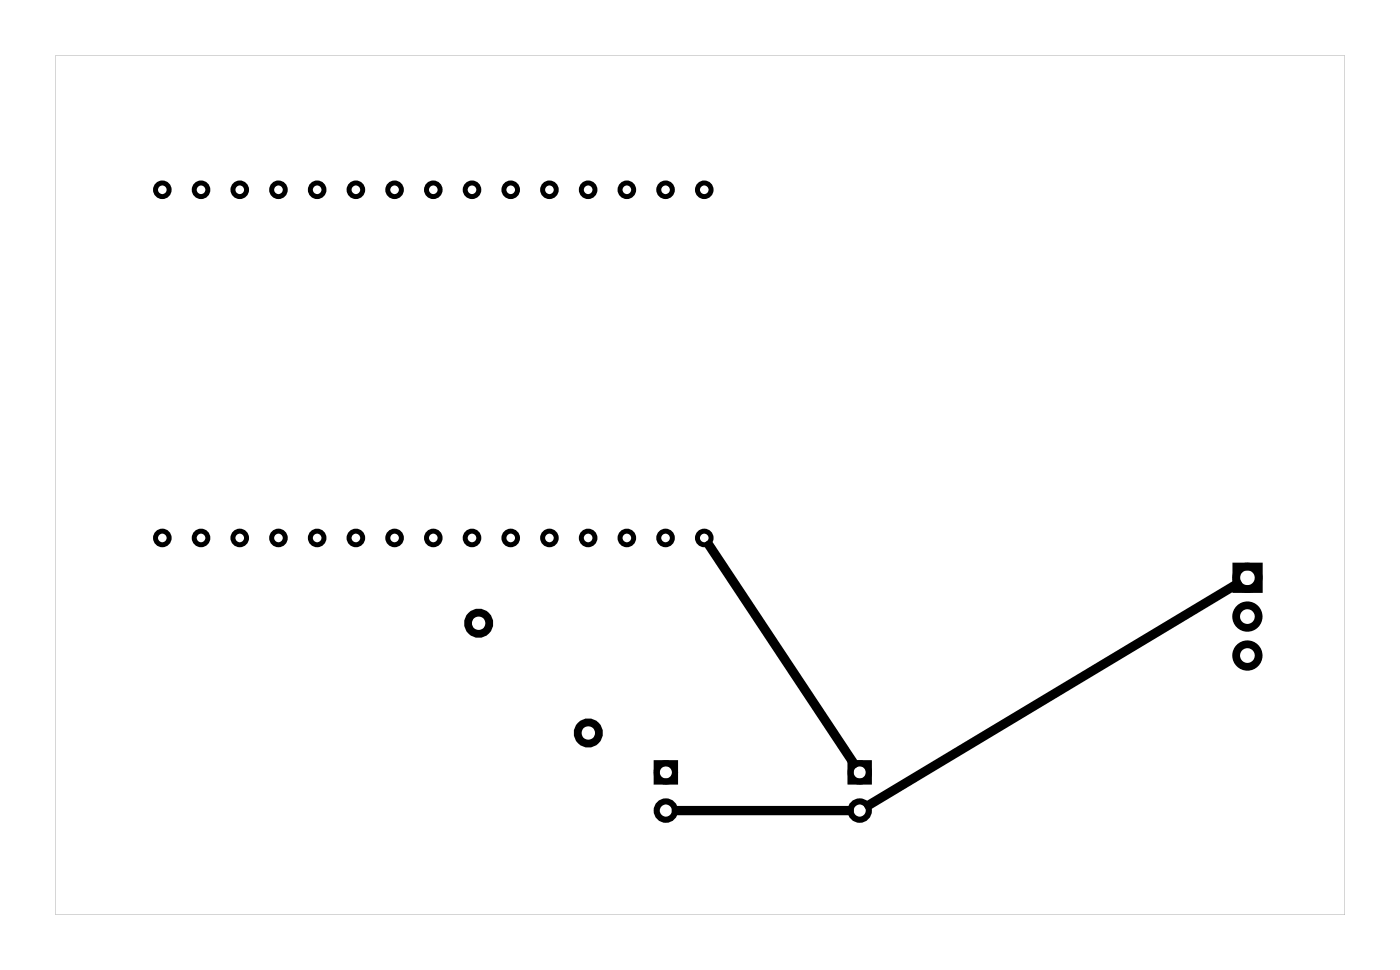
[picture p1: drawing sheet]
<svg xmlns="http://www.w3.org/2000/svg" width="92mm" height="63mm" viewBox="0 0 92 63" stroke-linecap="round" stroke-linejoin="round" font-family="sans-serif">
<path d="M3.6 3.6h84.5v56.3h-84.5zM3.6 3.6v56.3h84.5v-56.3z" fill="#000"/>
<g fill="none" stroke="#000" stroke-width=".32">
<circle cx="10.6" cy="12.4" r=".45"/>
<circle cx="13.2" cy="12.4" r=".45"/>
<circle cx="15.7" cy="12.4" r=".45"/>
<circle cx="18.2" cy="12.4" r=".45"/>
<circle cx="20.8" cy="12.4" r=".45"/>
<circle cx="23.3" cy="12.4" r=".45"/>
<circle cx="25.9" cy="12.4" r=".45"/>
<circle cx="28.4" cy="12.4" r=".45"/>
<circle cx="30.9" cy="12.4" r=".45"/>
<circle cx="33.5" cy="12.4" r=".45"/>
<circle cx="36" cy="12.4" r=".45"/>
<circle cx="38.5" cy="12.4" r=".45"/>
<circle cx="41.1" cy="12.4" r=".45"/>
<circle cx="43.6" cy="12.4" r=".45"/>
<circle cx="46.1" cy="12.4" r=".45"/>
<circle cx="10.6" cy="35.2" r=".45"/>
<circle cx="13.2" cy="35.2" r=".45"/>
<circle cx="15.7" cy="35.2" r=".45"/>
<circle cx="18.2" cy="35.2" r=".45"/>
<circle cx="20.8" cy="35.2" r=".45"/>
<circle cx="23.3" cy="35.2" r=".45"/>
<circle cx="25.9" cy="35.2" r=".45"/>
<circle cx="28.4" cy="35.2" r=".45"/>
<circle cx="30.9" cy="35.2" r=".45"/>
<circle cx="33.5" cy="35.2" r=".45"/>
<circle cx="36" cy="35.2" r=".45"/>
<circle cx="38.5" cy="35.2" r=".45"/>
<circle cx="41.1" cy="35.2" r=".45"/>
<circle cx="43.6" cy="35.2" r=".45"/>
<circle cx="46.1" cy="35.2" r=".45"/>
</g>
<g fill="none" stroke="#000" stroke-width=".4">
<path d="M43 50h1.2v1.2h-1.2zM55.7 50h1.2v1.2h-1.2z"/>
<circle cx="43.6" cy="53.1" r=".6"/>
<circle cx="43.6" cy="50.6" r=".6"/>
<circle cx="56.3" cy="53.1" r=".6"/>
<circle cx="56.3" cy="50.6" r=".6"/>
</g>
<g fill="none" stroke="#000" stroke-width=".51">
<path d="M81 37.1h1.5v1.5h-1.5z"/>
<circle cx="81.7" cy="37.8" r=".74"/>
<circle cx="31.4" cy="40.8" r=".7"/>
<circle cx="38.5" cy="48" r=".7"/>
<circle cx="81.7" cy="40.4" r=".74"/>
<circle cx="81.7" cy="42.9" r=".74"/>
</g>
<path d="M46.5 35.7l9.4 14.3M81.1 38.2l-24.2 14.5M44.3 53.1h11.3" fill="none" stroke="#000" stroke-width=".61"/>
</svg>
